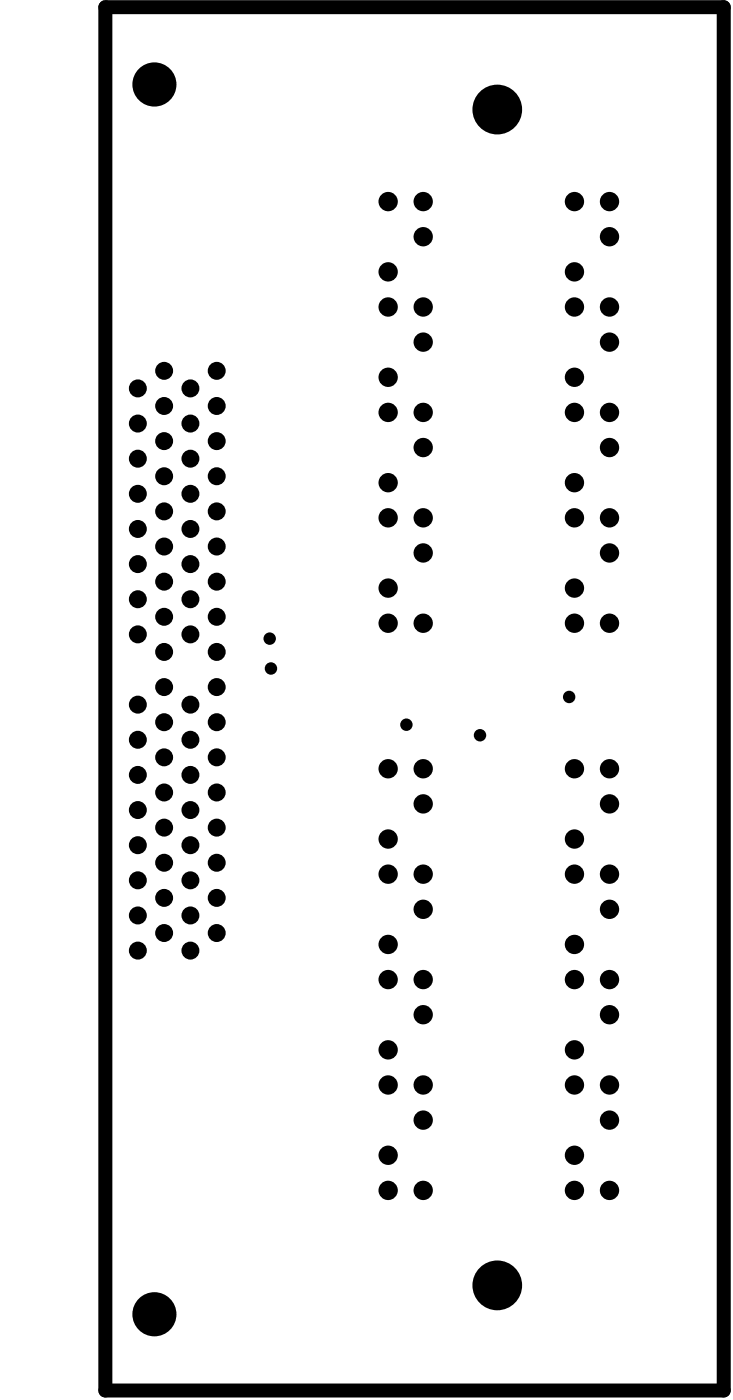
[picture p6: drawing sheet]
<svg xmlns="http://www.w3.org/2000/svg" width="176mm" height="337mm" viewBox="0 0 176 337" stroke-linecap="round" stroke-linejoin="round" font-family="sans-serif">
<path d="M25.4 1.7h148.8v332.9h-148.8z" fill="none" stroke="#000" stroke-width="3.4"/>
<g fill="#000">
<circle cx="37.2" cy="20.3" r="5.3"/>
<circle cx="119.7" cy="26.4" r="6"/>
<circle cx="93.4" cy="48.5" r="2.33"/>
<circle cx="101.8" cy="48.5" r="2.33"/>
<circle cx="101.8" cy="57" r="2.33"/>
<circle cx="138.2" cy="48.5" r="2.33"/>
<circle cx="146.7" cy="48.5" r="2.33"/>
<circle cx="146.7" cy="57" r="2.33"/>
<circle cx="93.4" cy="65.4" r="2.33"/>
<circle cx="93.4" cy="73.9" r="2.33"/>
<circle cx="101.8" cy="73.9" r="2.33"/>
<circle cx="138.2" cy="65.4" r="2.33"/>
<circle cx="138.2" cy="73.9" r="2.33"/>
<circle cx="146.7" cy="73.9" r="2.33"/>
<circle cx="33.2" cy="93.5" r="2.16"/>
<circle cx="39.5" cy="89.2" r="2.16"/>
<circle cx="39.5" cy="97.7" r="2.16"/>
<circle cx="45.8" cy="93.5" r="2.16"/>
<circle cx="52.1" cy="97.7" r="2.16"/>
<circle cx="52.1" cy="89.2" r="2.16"/>
<circle cx="93.4" cy="99.2" r="2.33"/>
<circle cx="93.4" cy="90.8" r="2.33"/>
<circle cx="101.8" cy="99.2" r="2.33"/>
<circle cx="101.8" cy="82.3" r="2.33"/>
<circle cx="138.2" cy="99.2" r="2.33"/>
<circle cx="138.2" cy="90.8" r="2.33"/>
<circle cx="146.7" cy="99.2" r="2.33"/>
<circle cx="146.7" cy="82.3" r="2.33"/>
<circle cx="33.2" cy="118.8" r="2.16"/>
<circle cx="33.2" cy="110.4" r="2.16"/>
<circle cx="33.2" cy="101.9" r="2.16"/>
<circle cx="39.5" cy="114.6" r="2.16"/>
<circle cx="39.5" cy="106.2" r="2.16"/>
<circle cx="45.8" cy="118.8" r="2.16"/>
<circle cx="45.8" cy="110.4" r="2.16"/>
<circle cx="45.8" cy="101.9" r="2.16"/>
<circle cx="52.1" cy="114.6" r="2.16"/>
<circle cx="52.1" cy="106.2" r="2.16"/>
<circle cx="93.4" cy="116.2" r="2.33"/>
<circle cx="101.8" cy="107.7" r="2.33"/>
<circle cx="138.2" cy="116.2" r="2.33"/>
<circle cx="146.7" cy="107.7" r="2.33"/>
<circle cx="33.2" cy="127.3" r="2.16"/>
<circle cx="33.2" cy="135.7" r="2.16"/>
<circle cx="39.5" cy="140" r="2.16"/>
<circle cx="39.5" cy="123.1" r="2.16"/>
<circle cx="39.5" cy="131.5" r="2.16"/>
<circle cx="45.8" cy="135.7" r="2.16"/>
<circle cx="45.8" cy="127.3" r="2.16"/>
<circle cx="52.1" cy="140" r="2.16"/>
<circle cx="52.1" cy="123.1" r="2.16"/>
<circle cx="52.1" cy="131.5" r="2.16"/>
<circle cx="93.4" cy="124.6" r="2.33"/>
<circle cx="101.8" cy="133.1" r="2.33"/>
<circle cx="101.8" cy="124.6" r="2.33"/>
<circle cx="138.2" cy="124.6" r="2.33"/>
<circle cx="146.7" cy="133.1" r="2.33"/>
<circle cx="146.7" cy="124.6" r="2.33"/>
<circle cx="33.2" cy="144.2" r="2.16"/>
<circle cx="33.2" cy="152.7" r="2.16"/>
<circle cx="39.5" cy="156.9" r="2.16"/>
<circle cx="39.5" cy="148.4" r="2.16"/>
<circle cx="45.8" cy="144.2" r="2.16"/>
<circle cx="45.8" cy="152.7" r="2.16"/>
<circle cx="52.1" cy="156.9" r="2.16"/>
<circle cx="52.1" cy="148.4" r="2.16"/>
<circle cx="64.9" cy="153.7" r="1.5"/>
<circle cx="93.4" cy="141.5" r="2.33"/>
<circle cx="93.4" cy="150" r="2.33"/>
<circle cx="101.8" cy="150" r="2.33"/>
<circle cx="138.2" cy="141.5" r="2.33"/>
<circle cx="138.2" cy="150" r="2.33"/>
<circle cx="146.7" cy="150" r="2.33"/>
<circle cx="33.2" cy="169.6" r="2.16"/>
<circle cx="33.2" cy="178" r="2.16"/>
<circle cx="39.5" cy="173.8" r="2.16"/>
<circle cx="39.5" cy="165.3" r="2.16"/>
<circle cx="45.8" cy="169.6" r="2.16"/>
<circle cx="45.8" cy="178" r="2.16"/>
<circle cx="52.1" cy="173.8" r="2.16"/>
<circle cx="52.1" cy="165.3" r="2.16"/>
<circle cx="65.2" cy="160.9" r="1.5"/>
<circle cx="97.8" cy="174.4" r="1.5"/>
<circle cx="115.5" cy="176.9" r="1.5"/>
<circle cx="137" cy="167.7" r="1.5"/>
<circle cx="33.2" cy="194.9" r="2.16"/>
<circle cx="33.2" cy="186.5" r="2.16"/>
<circle cx="39.5" cy="190.7" r="2.16"/>
<circle cx="39.5" cy="199.2" r="2.16"/>
<circle cx="39.5" cy="182.3" r="2.16"/>
<circle cx="45.8" cy="194.9" r="2.16"/>
<circle cx="45.8" cy="186.5" r="2.16"/>
<circle cx="52.1" cy="190.7" r="2.16"/>
<circle cx="52.1" cy="199.2" r="2.16"/>
<circle cx="52.1" cy="182.3" r="2.16"/>
<circle cx="93.4" cy="185" r="2.33"/>
<circle cx="101.8" cy="193.5" r="2.33"/>
<circle cx="101.8" cy="185" r="2.33"/>
<circle cx="138.2" cy="185" r="2.33"/>
<circle cx="146.7" cy="193.5" r="2.33"/>
<circle cx="146.7" cy="185" r="2.33"/>
<circle cx="33.2" cy="211.8" r="2.16"/>
<circle cx="33.2" cy="203.4" r="2.16"/>
<circle cx="39.5" cy="207.6" r="2.16"/>
<circle cx="39.5" cy="216.1" r="2.16"/>
<circle cx="45.8" cy="211.8" r="2.16"/>
<circle cx="45.8" cy="203.4" r="2.16"/>
<circle cx="52.1" cy="207.6" r="2.16"/>
<circle cx="52.1" cy="216.1" r="2.16"/>
<circle cx="93.4" cy="201.9" r="2.33"/>
<circle cx="93.4" cy="210.4" r="2.33"/>
<circle cx="101.8" cy="210.4" r="2.33"/>
<circle cx="101.8" cy="218.8" r="2.33"/>
<circle cx="138.2" cy="201.9" r="2.33"/>
<circle cx="138.2" cy="210.4" r="2.33"/>
<circle cx="146.7" cy="210.4" r="2.33"/>
<circle cx="146.7" cy="218.8" r="2.33"/>
<circle cx="33.2" cy="228.8" r="2.16"/>
<circle cx="33.2" cy="220.3" r="2.16"/>
<circle cx="39.5" cy="224.5" r="2.16"/>
<circle cx="45.8" cy="228.8" r="2.16"/>
<circle cx="45.8" cy="220.3" r="2.16"/>
<circle cx="52.1" cy="224.5" r="2.16"/>
<circle cx="93.4" cy="235.7" r="2.33"/>
<circle cx="93.4" cy="227.3" r="2.33"/>
<circle cx="101.8" cy="235.7" r="2.33"/>
<circle cx="138.2" cy="235.7" r="2.33"/>
<circle cx="138.2" cy="227.3" r="2.33"/>
<circle cx="146.7" cy="235.7" r="2.33"/>
<circle cx="93.4" cy="252.6" r="2.33"/>
<circle cx="101.8" cy="244.2" r="2.33"/>
<circle cx="138.2" cy="252.6" r="2.33"/>
<circle cx="146.7" cy="244.2" r="2.33"/>
<circle cx="93.4" cy="278" r="2.33"/>
<circle cx="93.4" cy="261.1" r="2.33"/>
<circle cx="101.8" cy="269.6" r="2.33"/>
<circle cx="101.8" cy="261.1" r="2.33"/>
<circle cx="138.2" cy="278" r="2.33"/>
<circle cx="138.2" cy="261.1" r="2.33"/>
<circle cx="146.7" cy="269.6" r="2.33"/>
<circle cx="146.7" cy="261.1" r="2.33"/>
<circle cx="93.4" cy="286.5" r="2.33"/>
<circle cx="101.8" cy="286.5" r="2.33"/>
<circle cx="138.2" cy="286.5" r="2.33"/>
<circle cx="146.7" cy="286.5" r="2.33"/>
<circle cx="37.2" cy="316.3" r="5.3"/>
<circle cx="119.7" cy="309.3" r="6"/>
</g>
</svg>
